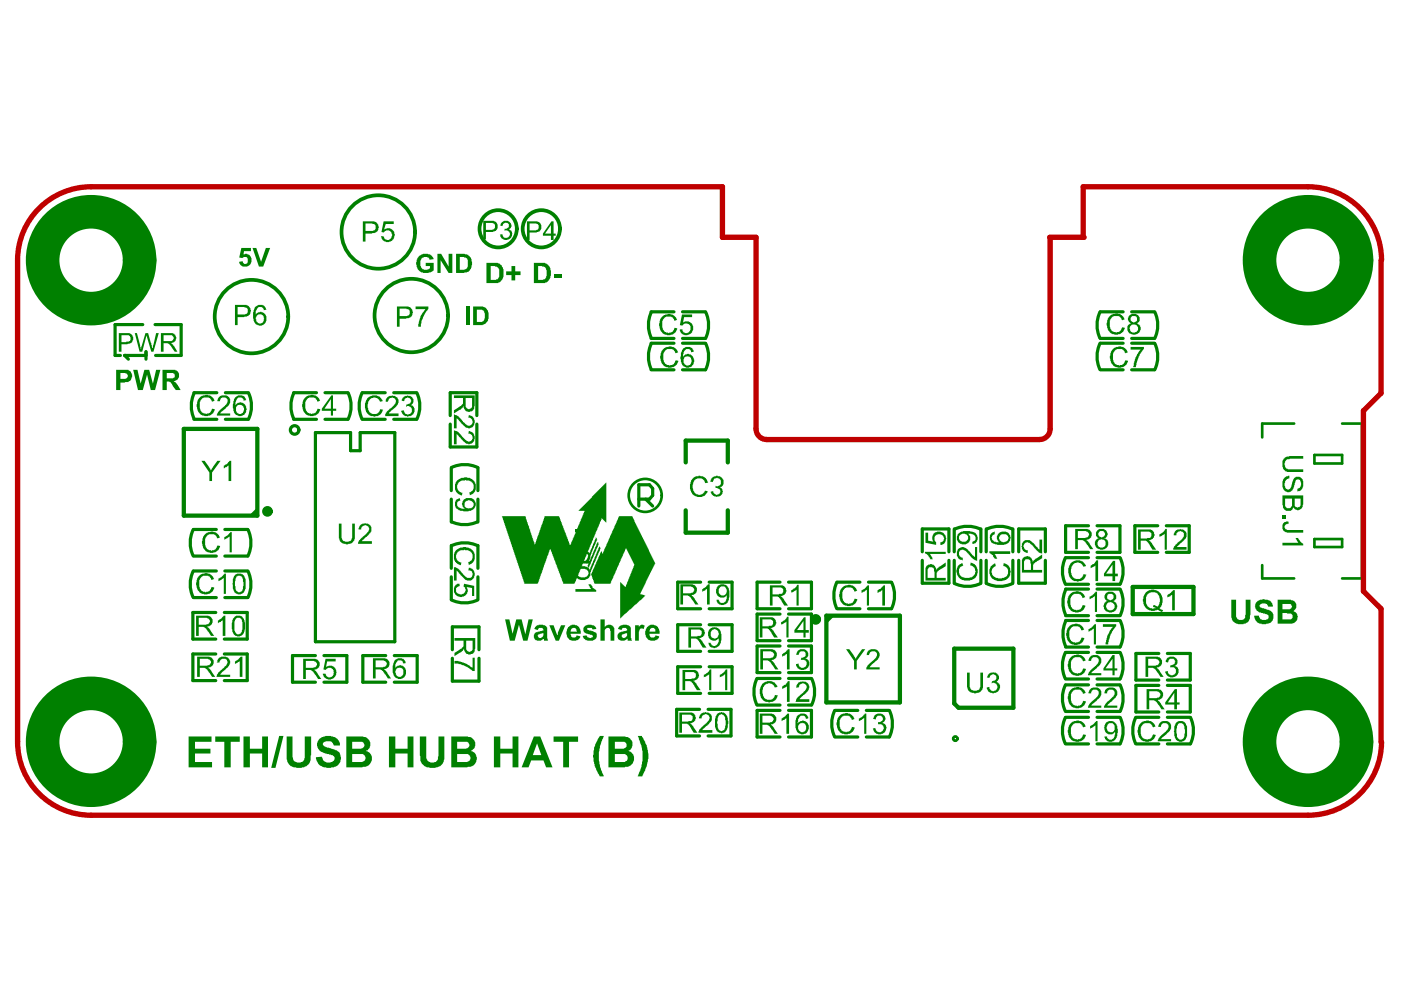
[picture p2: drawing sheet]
<svg xmlns="http://www.w3.org/2000/svg" width="297mm" height="210mm" viewBox="0 0 297 210" stroke-linecap="round" stroke-linejoin="round" font-family="sans-serif">
<g fill="#008000">
<path d="M127 116l.2-.1 .1 .2-.1 .7-.7 1.2-.2 .9-1 2v.4h-.2l-.2-.5 .8-1.5v-.4l.4-.4v-.4l.2-.2v-.3l.6-1.1z"/>
<path d="M126.6 115h.3l.1 .4-.9 1.8-.3 .9-.9 1.8v.4l-.2 .1-.1-.2 .1-.7 .9-1.8v-.4l.2-.2v-.3l.4-.5v-.3l.2-.2z"/>
<path d="M126.3 114l.2 .1 .1 .4-1 2-.2 .9-.6 1.1v.3l-.4 .7-.1-.7 .3-.4 .2-1 .7-1.2 .2-.9 .6-1z"/>
<path d="M106.4 109.4h5l.5 2 .3 .2v.4l.2 .3v.4l.6 1.4 .1 .6 .2 .3v.4l.2-.1 1.9-5.9h3.1l.3 .7v.4l.3 .2 .1 .7 .2 .2 .1 .7 .2 .2v.3l.3 .2 .1 .7 .2 .3 .1 .6 .2 .3 .2 .6h.2l.1-.5 .3-.5v-.3l.4-.5v-.3l.2-.2v-.4l.2-.2v-.3l.4-.5v-.3l.3-.5 .2-.9 .8-1.6v-.2h-1.2v-.1l5.9-5.9v8.5l-1.1-.9v.3l-.3 .5-.2 .9-.7 1.2-.2 .9-.4 .5-.2 .9-.3 .4-.3 .9-.3 .5-.2 .9-.4 .4-.2 .9-.3 .5-.3 .9-.3 .4v.4l-.2 .2v.4l-.4 .4v.3l-.5 1.2h-2.4v-.4l-.2-.2-.1-.7-.3-.2-.1-.7-.2-.2-.1-.7-.2-.2-.2-.7-.2-.2-.1-.7-.2-.2-.1-.7-.3-.2-.1-.7-.3-.7-.2 .3-.3 1-.2 .2-.2 1-.4 .6-1.3 4.2-.1 .1h-2.8v-.4h-.2v-.3h-.1v-.3h-.1v-.4h-.1v-.3h-.1v-.4h-.1v-.3h-.1v-.3h-.1v-.4h-.2v-.3h-.1v-.4h-.1v-.3h-.1v-.3h-.1v-.4h-.1v-.3h-.1z"/>
<path d="M131.2 109.6l.1-.2h2.8l.4 .9v.4l4.4 8.7-3.1 6.3v.3l.8 .1 .2 .3-.9 .9h-.2l-.8 .9h-.2l-1 1h-.2l-.8 .9h-.2l-.9 1h-.1v-7.7l1 1 .2-.1 .5-1.4 .2-.3 .2-.9 .3-.2 .2-.9 .4-.8-1.7-3.5h-.2l-.1 .2v.4l-.9 1.7v.3l-.8 1.5v.3l-.3 .5v.3l-.5 .7v.3l-.4 .7-.1 .6h-3.4l-.6-1.4v-.3l-.2-.2 .8-1.6v-.4l.3-.4v-.4l.5-.6v-.4l.3-.4 .2-.8 .2 .1v.3h.3l.2-.9 .9-1.7v-.3l1.2-2.5v-.3l.5-.7v-.3l.3-.5z"/>
</g>
<g fill="none" stroke="#008000" stroke-width=".68">
<path d="M30.3 68.8h-5.9v6.6h1.1M32.9 68.8h5.5v6.6h-5.4M138 71.8h4.9M138 72.8h4.9M138 66.1h4.9M138 78.4h4.9M144.7 71.8h4.9M144.7 72.8h4.9M144.7 66.1h4.9M144.7 78.4h4.9M233.3 71.8h4.8M233.3 72.8h4.8"/>
<path d="M233.3 66.1h4.8M233.3 78.4h4.8M239.9 71.8h4.9M239.9 72.8h4.9M239.9 66.1h4.9M239.9 78.4h4.9M41.1 88.9h4.9M41.1 83.3h4.9M47.8 88.9h4.8M47.8 83.3h4.8M62.2 88.9h4.9M62.2 83.3h4.9"/>
<path d="M66.9 91.7h7.4v3.9h2.1v-3.9h7.3v44.4h-16.8zM68.9 88.9h4.9M68.9 83.3h4.9M76.8 88.9h4.9M76.8 83.3h4.9M83.5 88.9h4.8M83.5 83.3h4.8M95.5 88.1v-4.8h5.6v4.8M95.5 89.9v4.9h5.6v-4.9M95.7 99.2v4.8M101.3 99.2v4.8M41 117.9h4.9"/>
<path d="M41 112.3h4.9M47.7 117.9h4.8M47.7 112.3h4.8M95.7 105.8v4.9M95.7 115.6v4.9M101.3 105.8v4.9M101.3 115.6v4.9M195.5 117v-4.9h5.7v4.9M195.5 118.8v4.9h5.7v-4.9M202.3 112.1v4.9M202.3 118.8v4.9M208 112.1v4.9"/>
<path d="M208 118.8v4.9M209.1 112.1v4.9M209.1 118.8v4.9M214.7 112.1v4.9M214.7 118.8v4.9M216 117v-4.9h5.6v4.9M216 118.8v4.9h5.6v-4.9M225.9 118.2h4.9M230.8 111.5h-4.9v5.6h4.9M232.6 111.5h4.8v5.6h-4.8M232.6 118.2h4.8M245.5 111.5h-4.9v5.6h4.9"/>
<path d="M247.3 111.5h4.8v5.6h-4.8M41 126.7h4.9M41 121.1h4.9M45.8 138.7h-4.9v5.6h4.9M45.8 129.9h-4.9v5.6h4.9M47.6 138.7h4.8v5.6h-4.8M47.6 129.9h4.8v5.6h-4.8M47.7 126.7h4.8M47.7 121.1h4.8M66.9 139h-4.9v5.6h4.9M68.7 139h4.8v5.6h-4.8M81.8 139h-4.9v5.6h4.9"/>
<path d="M83.6 139h4.9v5.6h-4.9M95.7 122.3v4.9M95.9 137.8v-4.9h5.7v4.9M95.9 139.6v4.8h5.7v-4.8M101.3 122.3v4.9M148.5 123.4h-4.8v5.7h4.8M148.5 132.5h-4.8v5.6h4.8M150.4 123.4h4.8v5.7h-4.8M150.4 132.5h4.8v5.6h-4.8M165.4 137h-4.9v5.6h4.9M165.4 130.2h-4.9v5.6h4.9M165.4 123.4h-4.9v5.7h4.9"/>
<path d="M167.2 137h4.8v5.6h-4.8M167.2 130.2h4.8v5.6h-4.8M167.2 123.4h4.8v5.7h-4.8M177.5 129.1h4.8M177.5 123.4h4.8M184.1 129.1h4.9M184.1 123.4h4.9M225.9 138.3h4.9M225.9 137.2h4.9M225.9 123.9h4.9M225.9 131.6h4.9M225.9 130.5h4.9"/>
<path d="M225.9 124.9h4.9M232.6 138.3h4.8M232.6 137.2h4.8M232.6 123.9h4.8M232.6 131.6h4.8M232.6 130.5h4.8M232.6 124.9h4.8M245.7 138.5h-4.9v5.7h4.9M247.5 138.5h4.9v5.7h-4.9M148.3 150.4h-4.8v5.6h4.8M148.5 141.4h-4.8v5.6h4.8M150.1 150.4h4.9v5.6h-4.9"/>
<path d="M150.4 141.4h4.8v5.6h-4.8M160.5 143.9h4.9M160.5 149.5h4.9M165.4 150.6h-4.9v5.7h4.9M167.2 150.6h4.8v5.7h-4.8M167.2 143.9h4.8M167.2 149.5h4.8M177 156.3h4.9M177 150.6h4.9M183.7 156.3h4.8M183.7 150.6h4.8M225.9 152.1h4.9"/>
<path d="M225.9 157.7h4.9M225.9 150.8h4.9M225.9 145.2h4.9M225.9 144h4.9M232.6 152.1h4.8M232.6 157.7h4.8M232.6 150.8h4.8M232.6 145.2h4.8M232.6 144h4.8M240.8 152.1h4.9M240.8 157.7h4.9M245.7 145.3h-4.9v5.7h4.9"/>
<path d="M247.5 152.1h4.9M247.5 157.7h4.9M247.5 145.3h4.9v5.7h-4.9"/>
</g>
<path d="M39 90.9h15.6v18.4h-15.6zM145.4 98v-4.6h8.9v4.6M54.4 108.3l-.9 .9M145.4 108.2v4.7h8.9v-4.7M175.2 130.5h15.6v18.4h-15.6zM176.2 130.7l-.9 .9M202.3 137.5h12.6v12.6h-11.7l-.9-.9zM240.2 124.4h12.8v5.8h-12.8z" fill="none" stroke="#008000" stroke-width=".9"/>
<path d="M274.4 89.8h-6.8v2.9M278.7 96.5h5.9v1.8h-5.9zM284.6 89.8h4.1M288.7 89.9v32.7h-4.1M267.6 119.8v2.8h6.8M278.7 114.3h5.9v1.7h-5.9z" fill="none" stroke="#008000" stroke-width=".57"/>
<g fill="#008000">
<path d="M88.1 65h2.7v.5l-.7 .8-.6 1.5-.3 1.5h-.5v-.6l.4-1.6 1-1.6h-2z"/>
<path d="M96.2 87.9l.3 .1a2.31 2.31 0 0 1 1.4 1.1 2.62 2.62 0 0 0 1.6 1.2 .86 .86 0 0 0 .7-1 .86 .86 0 0 0-.9-.7l.1-.6a1.48 1.48 0 0 1 1.1 2 1.25 1.25 0 0 1-2 .4l-1.7-1.7v2.1h-.6z"/>
<path d="M96.2 91.3a3.2 3.2 0 0 1 2 1.4l.3 .4a1.13 1.13 0 0 0 1.5 .3 .85 .85 0 0 0 .2-1 .85 .85 0 0 0-.9-.4l.1-.6a1.42 1.42 0 0 1 1.3 1.4 1.42 1.42 0 0 1-1.4 1.4v-.1a.71 .71 0 0 1-.9-.5l-1.6-1.5v2.1h-.6z"/>
<path d="M106.4 47h.1a1.1 1.1 0 0 1 1.5 0 1.1 1.1 0 0 1 .2 1.4l-.3 .2a.99 .99 0 0 1 .7 1.4 1.34 1.34 0 0 1-1.4 .9 1.34 1.34 0 0 1-1.2-1.1l.5-.2a.79 .79 0 0 0 .9 .9 .79 .79 0 0 0 .7-1 .79 .79 0 0 0-1.1-.5v-.5h.1a.65 .65 0 0 0 .8-.4 .65 .65 0 0 0-.4-.8 .65 .65 0 0 0-.9 .3l-.1 .3-.4-.1z"/>
<path d="M122 112.1h4.3v.6h-4.3z"/>
<path d="M122 124.9h3.4l-.7-1h.6l.3 .4a1.04 1.04 0 0 0 .8 .8v.4h-4.4z"/>
<path d="M203.1 119.9l.8-.5 .3 .5a1.27 1.27 0 0 0-.9 1.1 1.27 1.27 0 0 0 .7 1.3 2.41 2.41 0 0 0 2.3-.1 1.24 1.24 0 0 0-.1-2.2l-.5-.2 .1-.5a1.99 1.99 0 0 1 1.3 2.8 2.1 2.1 0 0 1-2.3 1 1.96 1.96 0 0 1-1.8-2.8z"/>
<path d="M203 116.5h.1a1.14 1.14 0 0 1 1.9-.1l1.7 1.7v-2.1h.5v2.9a5.5 5.5 0 0 1-2.3-1.9l-.1-.1a.86 .86 0 0 0-1.4 0 .86 .86 0 0 0 .5 1.3h.2v.6h-.1a1.27 1.27 0 0 1-1-.9h-.1z"/>
<path d="M42.7 97.7h.7l1.3 2 1.4-2h.7l-1.8 2.5v1.8h-.6v-1.8z"/>
<path d="M47.4 98.7l.7-.3 .6-.7h.3v4.3h-.5v-3.4l-.9 .7h-.2z"/>
<path d="M84.2 65h1.8a1.27 1.27 0 0 1 1.5 1 1.27 1.27 0 0 1-1 1.5l-1.8 .1v1.7h-.5zM84.7 65.4v1.6h1.2a.79 .79 0 0 0 1-.4 .79 .79 0 0 0-.5-1.1z"/>
<path d="M96.2 83.8h4.5v2.2a1.45 1.45 0 0 1-1.1 1.3 1.18 1.18 0 0 1-1.3-1.2l-.2 .4-1.9 1.2v-.7l1.1-.7a1.18 1.18 0 0 0 .9-1.2v-.7h-2zM98.7 84.4v1.2a.76 .76 0 0 0 .4 1 .76 .76 0 0 0 1-.3v-1.9z"/>
<path d="M102.5 46.8h1.5a1.21 1.21 0 0 1 1.5 1.2 1.21 1.21 0 0 1-1.5 1.2h-1v1.6h-.5zM103 47.3v1.4h1a.75 .75 0 0 0 .9-.7 .75 .75 0 0 0-.9-.7z"/>
<path d="M111.7 46.9h1.6a1.21 1.21 0 0 1 1.5 1.2 1.21 1.21 0 0 1-1.5 1.2h-1v1.6h-.6zM112.3 47.4v1.4h1a.75 .75 0 0 0 .9-.7 .75 .75 0 0 0-.9-.7z"/>
<path d="M116.9 46.9h.5v2.6h.4v.5h-.4v.9h-.6v-.9h-1.7v-.5zM116.8 47.7l-1.2 1.8h1.2z"/>
<path d="M122.1 114l.1-.2a1.8 1.8 0 0 1 2.9 .3 1.43 1.43 0 0 1-.1 1.5 1.43 1.43 0 0 1-1.4 .6 1.47 1.47 0 0 1-1.6-1.9zM122.6 114.2v.1a.85 .85 0 0 0-.1 1 .85 .85 0 0 0 1 .3 .91 .91 0 0 0 1.2-.4 .91 .91 0 0 0-.6-1.2l-.9-.2z"/>
<path d="M121 117l.8-.2-.3 .5a.87 .87 0 0 0-.3 1.1 .87 .87 0 0 0 1 .5h.3a1.31 1.31 0 0 1-.3-1.5 1.31 1.31 0 0 1 1.3-.7 1.42 1.42 0 0 1 1.4 .5 1.42 1.42 0 0 1 .2 1.5l-.4 .2h.5v.6h-2.9l-.1-.1a1.34 1.34 0 0 1-1.4-1.8zM122.7 117.4a.88 .88 0 0 0-.2 1 .88 .88 0 0 0 .9 .5 .98 .98 0 0 0 1-.1 .98 .98 0 0 0 .3-1v-.1a1.67 1.67 0 0 0-2-.3z"/>
<path d="M122.2 120.5a2.07 2.07 0 0 1 2.7 .1v.1a1.52 1.52 0 0 1 0 1.7 1.52 1.52 0 0 1-1.7 .6 1.5 1.5 0 0 1-1-2.4zM122.6 120.9a1 1 0 0 0 0 1.2 1 1 0 0 0 1.1 .3 .92 .92 0 0 0 1-.5 .92 .92 0 0 0-.2-1.1 1.78 1.78 0 0 0-1.9 .1z"/>
<path d="M203.1 113.2a3.5 3.5 0 0 1 4 .1 1.39 1.39 0 0 1-.4 1.9l-.5 .1v-.4a.79 .79 0 0 0 .6-.9 .79 .79 0 0 0-.8-.7l-.9-.1a1.23 1.23 0 0 1 .6 1.4 1.23 1.23 0 0 1-1.3 .8h-.3a1.29 1.29 0 0 1-1.1-1.8zM203.4 113.5a.96 .96 0 0 0 .8 1.4 .96 .96 0 0 0 1.1-1.2 1.13 1.13 0 0 0-1.9-.2z"/>
</g>
<path d="M26.4 75.4h4.6M31 74.6v1.6" fill="none" stroke="#008000" stroke-width=".68"/>
<circle cx="26.4" cy="75.4" r=".34" fill="#008000"/>
<path d="M26.4 75.4l.8 .8" fill="none" stroke="#008000" stroke-width=".68"/>
<g fill="#008000">
<path d="M28.6 70.6h.4l.8 3.4 1-3.4h.6l.9 3.4 .8-3.4h.6l-1.2 4h-.4l-1-3.5-.9 3.5h-.6z"/>
<path d="M51.2 52.6h2v.6h-1.5l-.1 .7h.1a1.27 1.27 0 0 1 1.5 .6 1.27 1.27 0 0 1-.2 1.6 1.27 1.27 0 0 1-1.3 .4 1.27 1.27 0 0 1-1-1l.7-.1a.61 .61 0 0 0 .8 .5 .61 .61 0 0 0 .3-.8 .61 .61 0 0 0-.4-.6 .61 .61 0 0 0-.7 .2l-.7-.1z"/>
<path d="M53.5 52.6h.8l1.1 2.9 1-2.9h.9l-1.5 3.9h-.9z"/>
<path d="M148.4 151.5a1.87 1.87 0 0 1 2.2-.2 1.52 1.52 0 0 1-.2 2.1l-1.5 1.4h2.1v.6h-2.9a1.27 1.27 0 0 1 .8-1.3l.2-.3a2.22 2.22 0 0 0 1.4-1.7 .86 .86 0 0 0-.9-.7 .86 .86 0 0 0-.8 .8v.1h-.6z"/>
<path d="M149.2 143.1l.7-.4 .6-.8h.3v4.4h-.4v-3.4l-1.2 .7z"/>
<path d="M152.6 143.1l.7-.4 .6-.8h.3v4.4h-.5v-3.4l-1.1 .7z"/>
<path d="M177.7 152.1h.1a1.88 1.88 0 0 1 1.8-.9 1.88 1.88 0 0 1 1.6 1.2l-.6 .3a1.33 1.33 0 0 0-1.8-.9v.1a1.33 1.33 0 0 0-.8 1.7 1.43 1.43 0 0 0 .6 1.4 1.43 1.43 0 0 0 1.6 0l.4-.9 .6 .1a1.87 1.87 0 0 1-2.9 1.2 2.76 2.76 0 0 1-.6-3.3z"/>
<path d="M182.1 152.3l.6-.2 .6-.8h.4v4.3h-.5v-3.4l-1 .7h-.1z"/>
<path d="M185.4 151.8a1.33 1.33 0 0 1 1.4-.5 1.33 1.33 0 0 1 .9 1.1l-.2 .6-.4 .2 .1 .1a1.12 1.12 0 0 1 .4 1.8 1.45 1.45 0 0 1-1.5 .6 1.45 1.45 0 0 1-1.1-1.2l.6-.2a.86 .86 0 0 0 1.3 .7 .86 .86 0 0 0-.1-1.4h-.6v-.5a.76 .76 0 0 0 .8-.3 .76 .76 0 0 0 0-.9 .76 .76 0 0 0-.9-.1 .76 .76 0 0 0-.4 .7l-.6-.1z"/>
<path d="M178.3 124.9h.1a1.88 1.88 0 0 1 1.8-.9 1.88 1.88 0 0 1 1.6 1.2l-.6 .3a1.33 1.33 0 0 0-1.8-.9v.1a1.33 1.33 0 0 0-.8 1.7 1.43 1.43 0 0 0 .6 1.4 1.43 1.43 0 0 0 1.5 0l.5-.9 .6 .1a1.87 1.87 0 0 1-3 1.2 2.76 2.76 0 0 1-.5-3.3z"/>
<path d="M182.7 125.1l.5-.2 .7-.8h.3v4.3h-.4v-3.4l-1 .7h-.1z"/>
<path d="M186.1 125.1l.5-.2 .7-.8h.3v4.3h-.5v-3.4l-.1 .2-.8 .5h-.1z"/>
<path d="M226.7 153.7h.1a1.88 1.88 0 0 1 1.8-.9 1.88 1.88 0 0 1 1.6 1.2l-.5 .2a1.33 1.33 0 0 0-1.9-.9v.1a1.33 1.33 0 0 0-.7 1.7 1.43 1.43 0 0 0 .6 1.5 1.43 1.43 0 0 0 1.5 0l.5-.9 .5 .1a1.87 1.87 0 0 1-2.9 1.1 2.76 2.76 0 0 1-.6-3.2z"/>
<path d="M231.1 153.9l.6-.2 .7-.8h.3v4.3h-.4v-3.4l-1.1 .7h-.1z"/>
<path d="M226.6 126.3h.1a1.88 1.88 0 0 1 1.8-1 1.88 1.88 0 0 1 1.6 1.3l-.6 .2a1.33 1.33 0 0 0-1.8-.9v.1a1.33 1.33 0 0 0-.8 1.7 1.43 1.43 0 0 0 .6 1.4 1.43 1.43 0 0 0 1.6 .1l.4-.9 .6 .1a1.87 1.87 0 0 1-2.9 1.1 2.76 2.76 0 0 1-.6-3.2z"/>
<path d="M231 126.5l.6-.2 .7-.8h.3v4.2h-.5v-3.3l-1 .6h-.1z"/>
<path d="M247.5 126.1l.8-.4 .4-.6h.4v4.3h-.6v-3.4l-.4 .5-.6 .2z"/>
<path d="M43.2 113.6h.1a1.88 1.88 0 0 1 1.8-.9 1.88 1.88 0 0 1 1.6 1.3l-.6 .2a1.33 1.33 0 0 0-1.8-.9v.1a1.33 1.33 0 0 0-.8 1.7 1.43 1.43 0 0 0 .6 1.4 1.43 1.43 0 0 0 1.5 0l.5-.9 .6 .2a1.87 1.87 0 0 1-3 1.1 2.76 2.76 0 0 1-.5-3.3z"/>
<path d="M47.6 113.8l.5-.2 .7-.8h.3v4.3h-.4v-3.4l-1 .7h-.1z"/>
<path d="M41.9 122.4h.1a1.88 1.88 0 0 1 1.8-.9 1.88 1.88 0 0 1 1.6 1.3l-.6 .2a1.33 1.33 0 0 0-1.8-.9v.1a1.33 1.33 0 0 0-.8 1.7 1.43 1.43 0 0 0 .7 1.4 1.43 1.43 0 0 0 1.5 0l.4-.9 .6 .2a1.87 1.87 0 0 1-2.9 1.1 2.76 2.76 0 0 1-.6-3.3z"/>
<path d="M46.3 122.6l.6-.2 .7-.8h.3v4.3h-.5v-3.4l-1 .7h-.1z"/>
<path d="M46.2 131.6l.8-.5 .4-.6h.4v4.3h-.6v-3.4l-.9 .7h-.1z"/>
<path d="M46.3 139.6a1.48 1.48 0 0 1 1.5-.4 1.48 1.48 0 0 1 1 1.3 2.86 2.86 0 0 1-1.4 1.7l-.7 .9h2.1v.4h-2.9a3.8 3.8 0 0 1 1.5-1.9l.3-.3a.84 .84 0 0 0 .2-1.5 .84 .84 0 0 0-1.4 .7h-.5z"/>
<path d="M49.8 140.2l.8-.4 .5-.6h.3v4.3h-.6v-3.4l-1 .7z"/>
<path d="M42 84.6h.1a1.88 1.88 0 0 1 1.8-.9 1.88 1.88 0 0 1 1.6 1.3l-.5 .2a1.33 1.33 0 0 0-1.8-.9v.1a1.33 1.33 0 0 0-.8 1.7 1.43 1.43 0 0 0 .6 1.4 1.43 1.43 0 0 0 1.5 0l.5-.9 .5 .2a1.87 1.87 0 0 1-2.9 1.1 2.76 2.76 0 0 1-.6-3.3z"/>
<path d="M46.3 84.3a1.64 1.64 0 0 1 2.4 .1 1.65 1.65 0 0 1-.8 2l-1.2 1.3h2.1v.4h-2.8l.1-.6 .3-.4 1.4-1.2a.86 .86 0 0 0 .4-1.2 .86 .86 0 0 0-1.1-.4l-.3 .2-.1 .6h-.6z"/>
<path d="M71.8 111h.6v2.5a1.13 1.13 0 0 0 .4 1.2 1.13 1.13 0 0 0 1.3 0l.3-.1 .3-.5v-3.1h.5v2.6a1.58 1.58 0 0 1-1.7 1.8 1.77 1.77 0 0 1-1.5-.9z"/>
<path d="M76.3 111.5a1.87 1.87 0 0 1 2.1-.3 1.52 1.52 0 0 1-.2 2.2l-1.5 1.3h2.1v.6h-2.9a1.27 1.27 0 0 1 .8-1.2l.2-.4a2.22 2.22 0 0 0 1.4-1.7 .86 .86 0 0 0-.9-.6 .86 .86 0 0 0-.8 .7v.2h-.6z"/>
<path d="M69 139.7h2.2v.5h-1.8l-.3 1.2a1.43 1.43 0 0 1 2.1 .6 1.43 1.43 0 0 1-.9 2 1.29 1.29 0 0 1-1.8-1.2h.5a.86 .86 0 0 0 1 .8 .86 .86 0 0 0 .7-1h.1l-.1-.1a.61 .61 0 0 0-.3-.8l-.4-.1a.89 .89 0 0 0-1 .4l-.4-.1z"/>
<path d="M77.8 84.5a1.88 1.88 0 0 1 3.3 .6l-.6 .1a1.27 1.27 0 0 0-1.3-.9 1.27 1.27 0 0 0-1.1 1.2 2.02 2.02 0 0 0 .6 2.2 1.33 1.33 0 0 0 2-.9l.5 .1a1.9 1.9 0 0 1-1.9 1.4 1.9 1.9 0 0 1-1.8-1.5 2.47 2.47 0 0 1 .3-2.3z"/>
<path d="M82.1 84.2l.5-.3a1.48 1.48 0 0 1 1.8 .7 1.36 1.36 0 0 1-.7 1.8l-1.3 1.3h2.1v.5h-2.8a1.77 1.77 0 0 1 .9-1.4l1-.9a.87 .87 0 0 0 .2-1.2 .87 .87 0 0 0-1.1-.3l-.2 .1-.3 .7h-.4a.8 .8 0 0 1 .3-.9z"/>
<path d="M85.4 84.3l.5-.2a1.2 1.2 0 0 1 1.3 0 1.2 1.2 0 0 1 .5 1.2l-.6 .6a1.29 1.29 0 0 1 .7 1.7 1.29 1.29 0 0 1-1.7 .6 1.36 1.36 0 0 1-.9-.9l-.1-.2 .5-.1a.85 .85 0 0 0 .9 .9 .85 .85 0 0 0 .8-.9v-.1a.79 .79 0 0 0-.4-.7 .79 .79 0 0 0-.8 0l.2-.5a.73 .73 0 0 0 .8-.5 .73 .73 0 0 0-.3-.8l-.3-.1-.2 .1a.45 .45 0 0 0-.6 .6l-.1 .1-.4-.1z"/>
<path d="M64.4 84.6h.1a1.88 1.88 0 0 1 1.8-.9 1.88 1.88 0 0 1 1.6 1.3l-.6 .2a1.33 1.33 0 0 0-1.8-.9v.1a1.33 1.33 0 0 0-.8 1.7 1.43 1.43 0 0 0 .6 1.4 1.43 1.43 0 0 0 1.6 0l.4-.9 .6 .2a1.87 1.87 0 0 1-2.9 1.1 2.76 2.76 0 0 1-.6-3.3z"/>
<path d="M81.3 46.9h2.2v.6h-1.7l-.4 1.1a1.43 1.43 0 0 1 1.6-.1 1.43 1.43 0 0 1 .7 1.5l-.1 .1a1.42 1.42 0 0 1-1.4 1.2 1.42 1.42 0 0 1-1.4-1.2h.5a.91 .91 0 0 0 1 .8 .91 .91 0 0 0 .8-.9 1 1 0 0 0-.4-1 1 1 0 0 0-1 0l-.4 .3-.4-.1z"/>
<path d="M98.7 65h.8v3.9h-.8z"/>
<path d="M107.3 57.5h1.1v-1.1h.8v1.1h1.2v.8h-1.2v1.2h-.8v-1.2h-1.1z"/>
<path d="M117.5 58.1h1.6v.8h-1.6z"/>
<path d="M148.9 124.9l.8-.5 .4-.5h.4v4.3h-.6v-3.4l-.9 .7h-.1z"/>
<path d="M146.7 101.5l.3-.2a2.64 2.64 0 0 1 2.1-.2 1.47 1.47 0 0 1 1 1.2l-.5 .1-.1-.1a1.27 1.27 0 0 0-1.4-.9 1.27 1.27 0 0 0-1.1 1.3 1.64 1.64 0 0 0 1.3 2.2l.6-.1 .6-.8 .5 .2a1.95 1.95 0 0 1-2.2 1.2 1.95 1.95 0 0 1-1.5-1.9v-.8z"/>
<path d="M150.8 101.4l.1-.1a1.51 1.51 0 0 1 2.3 .1 1.2 1.2 0 0 1-.6 1.9 1 1 0 0 1 .4 1.6 .8 .8 0 0 1-1 .4v.1a1.38 1.38 0 0 1-1.3-1.2l.4-.1a.86 .86 0 0 0 1.4 .6 .76 .76 0 0 0 .1-.9 .76 .76 0 0 0-.8-.3h-.1v-.5a.7 .7 0 0 0 .9-.1 .94 .94 0 0 0 .1-1.2 .94 .94 0 0 0-1.2-.3l-.4 .8-.5-.1z"/>
<path d="M25.2 70.6h1.7a1.14 1.14 0 0 1 1.3 1 1.14 1.14 0 0 1-1.1 1.3l-1.3 .1v1.6h-.6zM25.8 71.1v1.4l1.1-.1a.69 .69 0 0 0 .8-.5 .69 .69 0 0 0-.6-.8z"/>
<path d="M34.1 70.6h1.8a1.09 1.09 0 0 1 1.4 .9 1.09 1.09 0 0 1-1 1.3l.6 .5 .7 1.3h-.5l-.8-1.3-.7-.5h-.9v1.8h-.6zM34.7 71.1v1.2h1.1a.71 .71 0 0 0 .9-.3 .71 .71 0 0 0-.2-.9z"/>
<path d="M144 151.1h1.9a1.17 1.17 0 0 1 1.5 .6 1.17 1.17 0 0 1-.5 1.5l-.6 .2h.2l.5 .5 .9 1.5h-.8l-.8-1.4-.6-.6h-1.1v2h-.6zM144.6 151.5v1.5h1.3v-.1a.71 .71 0 0 0 1-.7 .71 .71 0 0 0-1-.7z"/>
<path d="M151.9 151.5l.5-.3a1.21 1.21 0 0 1 1.7 .6l.1 .2a3.5 3.5 0 0 1-.3 3.1l-.6 .3a1.14 1.14 0 0 1-1.5-.7v-.1a4.7 4.7 0 0 1-.1-2.5zM152.3 151.9v.1a3.1 3.1 0 0 0-.1 2 .8 .8 0 0 0 .5 .9 .8 .8 0 0 0 .9-.3 3.6 3.6 0 0 0-.1-2.8l-.7-.4z"/>
<path d="M144.7 142h1.9a1.17 1.17 0 0 1 1.5 .7 1.17 1.17 0 0 1-.6 1.5l-.5 .2h.2l.4 .5 .9 1.4h-.7l-.8-1.3-.6-.6h-1.1v1.9h-.6zM145.3 142.5v1.5h1.3v-.1a.71 .71 0 0 0 .9-.7 .71 .71 0 0 0-.9-.7z"/>
<path d="M145.9 133h2a1.17 1.17 0 0 1 1.4 .7 1.17 1.17 0 0 1-.5 1.5l-.6 .2h.2l.5 .4 .9 1.5h-.8l-.8-1.3-.6-.6h-1.1v1.9h-.6zM146.5 133.5v1.4h1.4v-.1a.71 .71 0 0 0 .9-.7 .71 .71 0 0 0-.9-.6z"/>
<path d="M150.4 133.5a1.41 1.41 0 0 1 1.5-.4 1.41 1.41 0 0 1 .9 1.3l.2 .1a2.46 2.46 0 0 1-1.2 2.8 1.11 1.11 0 0 1-1.4-.6l-.3-.4h.6v.1a.81 .81 0 0 0 .9 .6 .81 .81 0 0 0 .7-.8l.1-.9a1.27 1.27 0 0 1-1.7 .3 1.27 1.27 0 0 1-.5-1.7zM150.8 133.8a.94 .94 0 0 0 0 1.1 .94 .94 0 0 0 1 .4l.2-.1a1.03 1.03 0 0 0-.2-1.7h-.1a.8 .8 0 0 0-.9 .3z"/>
<path d="M234.4 153.3a1.42 1.42 0 0 1 1.5-.4 1.42 1.42 0 0 1 1 1.2 2.99 2.99 0 0 1-.7 3 1.29 1.29 0 0 1-2-.8v-.1h.5a.74 .74 0 0 0 .7 .6 .74 .74 0 0 0 .8-.5l.2-.6v-.6a1.21 1.21 0 0 1-1.4 .6 1.21 1.21 0 0 1-.8-1.2l-.1-.3zM234.9 153.6v.1a.92 .92 0 0 0 0 1.2 .92 .92 0 0 0 1.2 .1 1.26 1.26 0 0 0-.2-1.7h-.7z"/>
<path d="M234.4 125.8a1.31 1.31 0 0 1 1.6-.3 1.31 1.31 0 0 1 .7 1.4l-.3 .4-.4 .1a1.3 1.3 0 0 1 .8 1.6 1.3 1.3 0 0 1-1.6 .9l-.1-.2a1.22 1.22 0 0 1-1.1-1 1.22 1.22 0 0 1 .9-1.3 .96 .96 0 0 1-.5-1.6zM234.9 126v.3a.66 .66 0 0 0 .1 .8 .66 .66 0 0 0 .8 .1 .73 .73 0 0 0 .1-1.1 .73 .73 0 0 0-1-.1zM234.5 128.5a.9 .9 0 0 0 1.8 0 .9 .9 0 0 0-1.8 0z"/>
<path d="M242.8 125.8a2.19 2.19 0 0 1 2.9-.3 2.19 2.19 0 0 1 .6 2.9l-.5 .6 .8 .4-.2 .3-.5-.2a.71 .71 0 0 0-.9-.1l-.4 .1a2.12 2.12 0 0 1-2.3-2.1l.1-.9zM243.3 125.9a2.87 2.87 0 0 0 0 2.7l.6 .4 .7 .1v-.1h.4l-.5-.4 .1-.3 .5 .2a.4 .4 0 0 0 .6-.3 2.18 2.18 0 0 0-.6-2.5 1.85 1.85 0 0 0-1.8 .2z"/>
<path d="M49.8 121.9a1.44 1.44 0 0 1 1.6-.1 1.44 1.44 0 0 1 .7 1.4v.5a1.89 1.89 0 0 1-1.2 2.3 1.33 1.33 0 0 1-1.4-1.1l-.1-.7a2.69 2.69 0 0 1 .4-2.3zM50.2 122.2l-.2 .2a3.5 3.5 0 0 0-.1 2.3 .81 .81 0 0 0 .9 .9 .81 .81 0 0 0 .7-1 2.63 2.63 0 0 0-.2-2.2 .86 .86 0 0 0-1.1-.2z"/>
<path d="M41.6 130.5h1.9a1.21 1.21 0 0 1 1.6 1 1.21 1.21 0 0 1-1.3 1.4l.6 .3 1 1.6h-.7l-1-1.6-.5-.3h-1.1v1.9h-.5zM42.1 131v1.5h1.3a.98 .98 0 0 0 1.1-.9l-.3-.5-.4-.1z"/>
<path d="M49.7 130.8a1.32 1.32 0 0 1 2.2 .9l.1 1a2.41 2.41 0 0 1-.7 2 1.32 1.32 0 0 1-1.4 0 1.32 1.32 0 0 1-.6-1.2 2.7 2.7 0 0 1 .4-2.6zM49.9 131.2l-.2 .6v.5a1.87 1.87 0 0 0 .7 2.2h.1a1.21 1.21 0 0 0 .9-1.4 2.09 2.09 0 0 0-.5-2l-.6-.1z"/>
<path d="M41.8 139.2h1.9a1.21 1.21 0 0 1 1.6 1 1.21 1.21 0 0 1-1.2 1.4l.5 .3 1 1.6h-.6l-1.1-1.6-.5-.3h-1v1.9h-.6zM42.4 139.7v1.4h1.2a.98 .98 0 0 0 1.1-.9l-.3-.4-.3-.1z"/>
<path d="M49.8 84.3a1.51 1.51 0 0 1 2.3 .1l.1 .4-.6 .2a.75 .75 0 0 0-.7-.7 .75 .75 0 0 0-.7 .5l-.3 .4v.7a1.2 1.2 0 0 1 1.2-.6 1.2 1.2 0 0 1 1 .8 1.41 1.41 0 0 1-.2 1.6 1.41 1.41 0 0 1-1.5 .4 1.24 1.24 0 0 1-.9-1.5 4.2 4.2 0 0 1 .3-2.3zM50.2 86.1a1.23 1.23 0 0 0 .3 1.6 .91 .91 0 0 0 1.2-1.1 .91 .91 0 0 0-1.3-.6z"/>
<path d="M49.8 64.6h1.8a1.27 1.27 0 0 1 1.5 1 1.27 1.27 0 0 1-.9 1.5l-1.8 .1v1.7h-.6zM50.4 65.1v1.6h1.1a.79 .79 0 0 0 1-.5 .79 .79 0 0 0-.4-1z"/>
<path d="M54 65.2a1.38 1.38 0 0 1 1.4-.6 1.38 1.38 0 0 1 1.1 1.1l-.6 .1a.8 .8 0 0 0-.8-.7 .8 .8 0 0 0-.8 .8h-.1v.8a1.32 1.32 0 0 1 1.9-.2 1.32 1.32 0 0 1 .2 1.9 1.28 1.28 0 0 1-1.3 .7 1.28 1.28 0 0 1-1.1-1 4 4 0 0 1 .1-2.9zM54.4 66.9a1.04 1.04 0 0 0-.1 1.1 1.04 1.04 0 0 0 .9 .6 1.16 1.16 0 0 0 .5-1.8l-.6-.2z"/>
<path d="M64.3 139.7h1.9a1.21 1.21 0 0 1 1.6 1 1.21 1.21 0 0 1-1.3 1.3l.6 .4 1 1.6h-.7l-1-1.6-.5-.4h-1.1v2h-.5zM64.8 140.1v1.5h1.3a.98 .98 0 0 0 1.1-.9l-.3-.5-.4-.1z"/>
<path d="M79.1 139.6h1.9a1.21 1.21 0 0 1 1.6 .9 1.21 1.21 0 0 1-1.3 1.4l.6 .4 1 1.6h-.7l-1-1.6-.5-.4h-1.1v2h-.5zM79.6 140v1.5h1.3a.98 .98 0 0 0 1.1-.9l-.3-.5-.4-.1z"/>
<path d="M83.6 140.1a1.36 1.36 0 0 1 1.4-.6 1.36 1.36 0 0 1 1.1 1.1l-.6 .1a.8 .8 0 0 0-.8-.7 .8 .8 0 0 0-.8 .8h-.1v.8a1.28 1.28 0 0 1 1.6-.4 1.28 1.28 0 0 1 .7 1.5 1.36 1.36 0 0 1-1.4 1.3 1.36 1.36 0 0 1-1.3-1.3 3.9 3.9 0 0 1 .2-2.6zM83.9 141.9a1.07 1.07 0 0 0 .9 1.6 1.09 1.09 0 0 0 .3-1.9h-.4v-.1l-.4 .1z"/>
<path d="M70.3 83.8h.3v2.8h.7v.5h-.7v1h-.4v-1h-2v-.5zM70.2 84.6l-1.4 2h1.4z"/>
<path d="M76.9 46.9h1.8a1.27 1.27 0 0 1 1.5 1 1.27 1.27 0 0 1-.9 1.5l-1.8 .1v1.7h-.6zM77.5 47.4v1.6h1.1a.79 .79 0 0 0 1-.5 .79 .79 0 0 0-.4-1z"/>
<path d="M100.3 65h1.5a1.6 1.6 0 0 1 1.8 1.8 1.79 1.79 0 0 1-1.8 2.1h-1.5zM101.1 65.7v2.6h.7a1.13 1.13 0 0 0 1-1.6 .98 .98 0 0 0-1.1-1z"/>
<path d="M103.1 55.7h1.6a1.9 1.9 0 0 1 2.1 2.5 1.72 1.72 0 0 1-2 1.8h-1.7zM104 56.4v2.9h.8a1.13 1.13 0 0 0 1-1.5v-.2a.58 .58 0 0 0-.2-.7l-.1-.3-.6-.2z"/>
<path d="M113.2 55.7h1.7a1.56 1.56 0 0 1 1.8 1.6h.1a2.57 2.57 0 0 1-.7 2.4l-.5 .3h-2.4zM114.1 56.4v2.9h.6a1.2 1.2 0 0 0 1.2-1.4 1.21 1.21 0 0 0-1-1.5z"/>
<path d="M144.3 123.9h1.9a1.21 1.21 0 0 1 1.5 1 1.21 1.21 0 0 1-1.2 1.4l.6 .3 1 1.6h-.7l-1-1.6-.6-.3h-1v1.9h-.5zM144.8 124.3v1.5h1.3a.98 .98 0 0 0 1.1-.9l-.3-.5-.4-.1z"/>
<path d="M152.2 124.2h.1a1.45 1.45 0 0 1 1.6-.1 1.45 1.45 0 0 1 .7 1.4v.2a2.61 2.61 0 0 1-.3 1.8 1.22 1.22 0 0 1-1.3 .8 1.22 1.22 0 0 1-1.1-1.1h.5a.8 .8 0 0 0 .8 .6 .8 .8 0 0 0 .8-.8l.1-.9a1.16 1.16 0 0 1-1.2 .6 1.16 1.16 0 0 1-1-.9 1.53 1.53 0 0 1 .3-1.6zM152.5 124.7a.96 .96 0 0 0 .2 1.3 .96 .96 0 0 0 1.3-.1 1.12 1.12 0 0 0-.5-1.6h-.2a.61 .61 0 0 0-.8 .4z"/>
</g>
<path d="M135.4 105.8h2.3l.7-.8v-1.4l-.7-.8h-2.3v4.5M136.9 105.8l1.5 1.5" fill="none" stroke="#008000" stroke-width=".68"/>
<g fill="#008000">
<path d="M140.1 67.5h.1a1.88 1.88 0 0 1 1.8-.9 1.88 1.88 0 0 1 1.6 1.2l-.6 .2a1.33 1.33 0 0 0-1.8-.9v.1a1.33 1.33 0 0 0-.8 1.7 1.43 1.43 0 0 0 .6 1.5 1.43 1.43 0 0 0 1.6 0l.4-.9 .6 .1a1.87 1.87 0 0 1-3 1.1 2.76 2.76 0 0 1-.5-3.2z"/>
<path d="M144.6 66.7h2.1v.5h-1.7l-.2 1.2a1.42 1.42 0 0 1 1.8 .2 1.42 1.42 0 0 1 .1 1.8 1.39 1.39 0 0 1-1.5 .7 1.39 1.39 0 0 1-1.1-1.3h.6v.1a.81 .81 0 0 0 .8 .7 .81 .81 0 0 0 .8-.5 .93 .93 0 0 0-.2-1.3 .93 .93 0 0 0-1.3 .1l-.1 .1-.6-.1z"/>
<path d="M196.1 117h4.4v.4h-3.4l.7 1.2h-.6l-.3-.7-.8-.6z"/>
<path d="M196.2 112.9h.6v1.7l1.1 .3-.1-.2a1.44 1.44 0 0 1 1.1-2 1.44 1.44 0 0 1 1.6 1.7 1.16 1.16 0 0 1-1.1 1.1v-.5a.79 .79 0 0 0 .8-.8 .79 .79 0 0 0-.7-.8 .94 .94 0 0 0-1.3 .3 .94 .94 0 0 0 .3 1.3v.5l-2.3-.4z"/>
<path d="M179.4 137.6h.7l1.3 2.1 1.4-2.1h.7l-1.9 2.5v1.8h-.5v-1.8z"/>
<path d="M184.1 137.9a1.99 1.99 0 0 1 2.1 .1 1.3 1.3 0 0 1-.4 2l-1.4 1.5h2.1v.4h-2.8a1.79 1.79 0 0 1 1.1-1.5l.7-.7a.86 .86 0 0 0 .4-.8 .86 .86 0 0 0-.5-.8h-.1a.8 .8 0 0 0-.9 .3l-.2 .5h-.5z"/>
<path d="M216.9 114.9a1.53 1.53 0 0 1 2.1 .2l1.4 1.4v-2.1h.6v2.9a1.27 1.27 0 0 1-1.3-.8l-.3-.2a2.23 2.23 0 0 0-1.7-1.3 .86 .86 0 0 0-.7 .9 .86 .86 0 0 0 .8 .8h.1v.5a1.38 1.38 0 0 1-1.2-1.7v-.3z"/>
<path d="M210 120.2l.8-.7h.2l.1 .5a1.27 1.27 0 0 0-.9 1.4 1.27 1.27 0 0 0 1.3 1.1 2.03 2.03 0 0 0 2.1-.6 1.32 1.32 0 0 0-.9-2l.1-.5a1.9 1.9 0 0 1 1.5 1.9 1.9 1.9 0 0 1-1.6 1.8 2.1 2.1 0 0 1-2.2-.4 2.1 2.1 0 0 1-.6-2.1z"/>
<path d="M209.8 116.9h4.4v.5h-3.4l.2 .2 .5 .9h-.6l-.3-.5a1.04 1.04 0 0 0-.8-.8z"/>
<path d="M226.9 119.5a1.88 1.88 0 0 1 3.3 .5l-.5 .2a1.27 1.27 0 0 0-1.4-.9 1.27 1.27 0 0 0-1.1 1.2 2.02 2.02 0 0 0 .6 2.1 1.33 1.33 0 0 0 2-.9l.5 .2a1.9 1.9 0 0 1-1.9 1.4 1.9 1.9 0 0 1-1.8-1.6 2.47 2.47 0 0 1 .3-2.2z"/>
<path d="M231.2 119.9l.5-.3a1.04 1.04 0 0 0 .8-.8h.3v4.4h-.5v-3.4l-.2 .2-.9 .5z"/>
<path d="M226.7 139.7h.1a1.88 1.88 0 0 1 1.8-.9 1.88 1.88 0 0 1 1.6 1.2l-.5 .2a1.33 1.33 0 0 0-1.9-.9v.2a1.33 1.33 0 0 0-.7 1.6 1.43 1.43 0 0 0 .6 1.5 1.43 1.43 0 0 0 1.5 0l.5-.9 .5 .1a1.87 1.87 0 0 1-2.9 1.1 2.76 2.76 0 0 1-.6-3.2z"/>
<path d="M231 139.3a1.64 1.64 0 0 1 2.4 .2 1.65 1.65 0 0 1-.8 2l-1.3 1.2h2.2v.5h-2.8l.1-.6 .3-.4 1.4-1.3a.86 .86 0 0 0 .4-1.1 .86 .86 0 0 0-1.1-.5l-.3 .3-.2 .5h-.5z"/>
<path d="M226.4 133.1h.1a1.88 1.88 0 0 1 1.8-.9 1.88 1.88 0 0 1 1.6 1.3l-.6 .2a1.33 1.33 0 0 0-1.8-.9v.1a1.33 1.33 0 0 0-.8 1.7 1.43 1.43 0 0 0 .6 1.4 1.43 1.43 0 0 0 1.6 .1l.4-.9 .6 .1a1.87 1.87 0 0 1-3 1.1 2.76 2.76 0 0 1-.5-3.3z"/>
<path d="M230.8 133.4l.5-.3 .7-.8h.4v4.3h-.5v-3.4l-1 .7h-.1z"/>
<path d="M233.8 132.3h2.9v.5l-.5 .4-.8 1.4-.2 1h-.1l-.1 1h-.6l.2-1a5.8 5.8 0 0 1 1.4-2.7h-2.2z"/>
<path d="M261.1 127.2h1v2.8a1.09 1.09 0 0 0 .5 1.4 1.09 1.09 0 0 0 1.4-.4l.1-3.8h1l-.1 3.3a1.77 1.77 0 0 1-2.1 1.8h-.4a1.6 1.6 0 0 1-1.3-1.3h-.1z"/>
<path d="M266.3 127.8a2.54 2.54 0 0 1 2.7-.5l.5 .3 .3 .3 .1 .7h-1v-.1a.96 .96 0 0 0-1.6-.3 .36 .36 0 0 0-.3 .4 .36 .36 0 0 0 .5 .2l.6 .3a2.19 2.19 0 0 1 1.8 1 1.54 1.54 0 0 1-.8 2h-.1a2.34 2.34 0 0 1-2.7-.4l-.4-1.2h1v.2a1.09 1.09 0 0 0 1.5 .7 .62 .62 0 0 0 .6-.6 .62 .62 0 0 0-.7-.6l-.7-.2a1.62 1.62 0 0 1-1.5-1.3l-.1-.2z"/>
<path d="M247.4 139.6h.1a1.25 1.25 0 0 1 1.5-.3 1.25 1.25 0 0 1 .6 1.4l-.5 .6a1.09 1.09 0 0 1 .8 1.4 1.47 1.47 0 0 1-1.6 .9 1.47 1.47 0 0 1-1.2-1.2l.5-.1a.88 .88 0 0 0 1 .9 .88 .88 0 0 0 .7-1.1 .88 .88 0 0 0-1.1-.6h-.1l.1-.5a.71 .71 0 0 0 .9-.4 .71 .71 0 0 0-.5-.9 .71 .71 0 0 0-.9 .4l-.1 .4-.4-.1z"/>
<path d="M140.3 74.3h.1a1.88 1.88 0 0 1 1.8-.9 1.88 1.88 0 0 1 1.6 1.3l-.6 .2a1.33 1.33 0 0 0-1.8-.9v.1a1.33 1.33 0 0 0-.8 1.7 1.43 1.43 0 0 0 .6 1.4 1.43 1.43 0 0 0 1.6 .1l.4-.9 .6 .1a1.87 1.87 0 0 1-2.9 1.1 2.76 2.76 0 0 1-.6-3.3z"/>
<path d="M226.7 146.6h.1a1.88 1.88 0 0 1 1.8-.9 1.88 1.88 0 0 1 1.6 1.2l-.5 .2a1.33 1.33 0 0 0-1.9-.9v.1a1.33 1.33 0 0 0-.7 1.7 1.43 1.43 0 0 0 .6 1.4 1.43 1.43 0 0 0 1.5 .1l.5-.9 .5 .1a1.87 1.87 0 0 1-2.9 1.1 2.76 2.76 0 0 1-.6-3.2z"/>
<path d="M231 146.2a1.64 1.64 0 0 1 2.4 .1 1.65 1.65 0 0 1-.8 2.1l-1.3 1.2h2.2v.5h-2.8l.1-.6 .3-.5 1.4-1.2a.86 .86 0 0 0 .4-1.1 .86 .86 0 0 0-1.1-.5l-.3 .2-.2 .6h-.5z"/>
<path d="M234.3 146.3a1.41 1.41 0 0 1 1.6-.5 1.41 1.41 0 0 1 1 1.4l-.4 .7-.9 .9-.3 .1-.6 .7h2.2v.5h-2.8v-.4h.1a2.27 2.27 0 0 1 1.1-1.3l.6-.6a.87 .87 0 0 0 .4-.8 .87 .87 0 0 0-.5-.8l-.8 .1-.3 .4v.3h-.5z"/>
<path d="M272.1 97.3l.3-.2a.8 .8 0 0 1 .9-.3l.1-.1h2.9v.6h-2.7a1.18 1.18 0 0 0-1.2 1.3 .97 .97 0 0 0 1.2 .9h2.7v.6h-2.5a1.46 1.46 0 0 1-1.8-.9l-.1-1.5z"/>
<path d="M272 101.7l.7-.7 .4-.1h.3v.5a1.32 1.32 0 0 0-.7 2.2 .56 .56 0 0 0 .6 .2 .56 .56 0 0 0 .4-.6l.1-.2a2.52 2.52 0 0 1 .8-1.8 1.25 1.25 0 0 1 1.4 .2 1.25 1.25 0 0 1 .3 1.4v.1a1.35 1.35 0 0 1-1.2 1.3v-.5a1.22 1.22 0 0 0 .5-1.8 .56 .56 0 0 0-.7-.2 .56 .56 0 0 0-.3 .6l-.1 .1a2.06 2.06 0 0 1-.8 1.8 1.32 1.32 0 0 1-1.8-1.4z"/>
<path d="M271.9 109.2h.7v.7h-.7z"/>
<path d="M272 111l.7-.4h.4l.2 .4a.79 .79 0 0 0-.8 1.1l.4 .3h3.4v.5h-3a1.2 1.2 0 0 1-1.4-1.3z"/>
<path d="M271.9 115.1h3.4l-.6-.8v-.2h.5l.4 .6 .7 .6v.3h-4.4z"/>
<path d="M88.6 54.6h.1a1.94 1.94 0 0 1 3.3 .2v.1l-1 .2a.96 .96 0 0 0-1.5-.4 1.74 1.74 0 0 0 .2 2.4l.9 .1 .6-.3v-.5h-.9v-.7h1.7v1.6a2.23 2.23 0 0 1-3.7-.8 1.96 1.96 0 0 1 .3-1.8z"/>
<path d="M92.7 53.8h.8l1.6 2.7v-2.7h.8v4.1h-.8l-1.7-2.7v2.7h-.7z"/>
<path d="M165.7 152.3l.8-.4 .5-.6h.3v4.3h-.6v-3.4l-.9 .7h-.1z"/>
<path d="M241.5 153.7h.1a1.88 1.88 0 0 1 1.8-.9 1.88 1.88 0 0 1 1.6 1.2l-.5 .2a1.33 1.33 0 0 0-1.9-.9v.1a1.33 1.33 0 0 0-.7 1.7 1.43 1.43 0 0 0 .6 1.5 1.43 1.43 0 0 0 1.5 0l.5-.9 .5 .1a1.87 1.87 0 0 1-2.9 1.1 2.76 2.76 0 0 1-.6-3.2z"/>
<path d="M245.8 153.3a1.64 1.64 0 0 1 2.4 .1 1.65 1.65 0 0 1-.8 2.1l-1.3 1.2h2.2v.5h-2.8l.1-.6 .3-.4 1.4-1.3a.86 .86 0 0 0 .4-1.1 .86 .86 0 0 0-1.1-.5l-.3 .3-.2 .5h-.5z"/>
<path d="M205 142.6h.6v2.5a1.13 1.13 0 0 0 .4 1.2 1.13 1.13 0 0 0 1.3 0l.3-.1 .3-.5v-3.1h.5v2.6a1.58 1.58 0 0 1-1.7 1.8 1.77 1.77 0 0 1-1.6-.9z"/>
<path d="M209.4 143.1l.1-.2a1.7 1.7 0 0 1 2-.1 1 1 0 0 1-.3 1.7 1.12 1.12 0 0 1 .5 1.9 1.41 1.41 0 0 1-2.3 0l-.2-.6 .6-.1a.86 .86 0 0 0 .7 .8 .86 .86 0 0 0 1-.6 .86 .86 0 0 0-.6-1l-.1-.1-.6 .1 .1-.5a.8 .8 0 0 0 .8-.3 .8 .8 0 0 0 0-.9 .82 .82 0 0 0-.8-.2 .82 .82 0 0 0-.5 .7l-.6-.1z"/>
<path d="M161.5 145.1a1.88 1.88 0 0 1 3.3 .6l-.6 .1a1.27 1.27 0 0 0-1.3-.9 1.27 1.27 0 0 0-1.1 1.2 2.02 2.02 0 0 0 .6 2.2 1.33 1.33 0 0 0 2-1l.5 .2a1.9 1.9 0 0 1-1.9 1.4 1.9 1.9 0 0 1-1.8-1.6 2.47 2.47 0 0 1 .3-2.2z"/>
<path d="M165.8 145.5l.5-.3a1.04 1.04 0 0 0 .8-.8h.3v4.4h-.6v-3.4l-.1 .3-.9 .4z"/>
<path d="M169.2 144.8a1.45 1.45 0 0 1 2.4 1 4.4 4.4 0 0 1-1.7 2l-.5 .5h2.2v.5h-2.9a3.8 3.8 0 0 1 1.5-1.9l.3-.3a.87 .87 0 0 0 .5-1 .87 .87 0 0 0-.9-.7l-.5 .2-.3 .7h-.5l.1-.6z"/>
<path d="M167.8 125.1l.6-.3 .6-.8h.3v4.4h-.4v-3.4l-1.1 .7z"/>
<path d="M40 156.2h4.8v1.1h-3.5v1.4h3.3v1.1h-3.3v1.8h3.7v1.1h-5z"/>
<path d="M45.6 156.2h5.2v1.1h-1.9v5.4h-1.3v-5.4h-2z"/>
<path d="M51.6 156.2h1.4v2.5h2.6v-2.5h1.2v6.5h-1.2v-2.9h-2.6v2.9h-1.4z"/>
<path d="M59.2 156h.9l-1.7 6.8h-.9z"/>
<path d="M60.8 156.2h1.2v3.6a1.59 1.59 0 0 0 1 1.9h.5a1.19 1.19 0 0 0 1.1-1.5v-4h1.4v3.9l-.1 .1a2.01 2.01 0 0 1-1.7 2.5 3.1 3.1 0 0 1-2.7-.5 3.2 3.2 0 0 1-.7-2.6z"/>
<path d="M67.6 156.8h.1a2.87 2.87 0 0 1 4.1 .3l.3 .4v.6h-1.3a1.32 1.32 0 0 0-2.1-.7 .51 .51 0 0 0-.2 .5 .51 .51 0 0 0 .3 .4l1.2 .3a3.5 3.5 0 0 1 2.1 1.2 2.01 2.01 0 0 1-1.8 2.9 2.73 2.73 0 0 1-3-1l-.3-1.1 1.2-.2a1.54 1.54 0 0 0 2.5 .9 .7 .7 0 0 0 .2-.8 .7 .7 0 0 0-.7-.4l-1-.3a2.12 2.12 0 0 1-2-2.2z"/>
<path d="M82.5 156.2h1.3v2.5h2.6v-2.5h1.3v6.5h-1.3v-2.9h-2.6v2.9h-1.3z"/>
<path d="M89 156.2h1.4v3.4a1.59 1.59 0 0 0 1.1 2.1 1.07 1.07 0 0 0 1.4-1.3l.1-.1v-4.1h1.2v3.4a2.56 2.56 0 0 1-1.2 3 3.2 3.2 0 0 1-3.6-.8l-.3-.5-.1-1.1z"/>
<path d="M104.7 156.2h1.4v2.5h2.6v-2.5h1.2v6.5h-1.2v-2.9h-2.6v2.9h-1.4z"/>
<path d="M117.4 156.2h5.2v1.1h-2v5.4h-1.2v-5.4h-2z"/>
<path d="M127.2 156h.8v.3l-.8 1.9-.2 1.2v1.3a10.1 10.1 0 0 0 1 3.9l-.9-.1-1-2-.3-1.4a7 7 0 0 1 1.4-5.1z"/>
<path d="M135.2 156h.9v.3a7.3 7.3 0 0 1 1.3 3.1l.1 1.5-.7 2.5-.7 1.2h-.9l.8-2 .2-1.3v-1.4a7 7 0 0 0-.8-3.2z"/>
<path d="M107.1 131.3h.9l.7 3.1 .8-3.1h1.1l.8 3.2 .7-3.2h.9l-1.2 4.5h-.9l-.9-3.3-.9 3.3h-1z"/>
<path d="M116.5 132.6h.9l.8 2.1 .8-2.1h.9l-1.4 3.2h-.7z"/>
<path d="M123.8 132.9h.1a1.61 1.61 0 0 1 2.2-.1l.2 .1 .1 .5-.8 .1a.52 .52 0 0 0-.8-.4h-.2a.4 .4 0 0 0 .1 .5 .4 .4 0 0 0 .4 .1l.4 .1a1 1 0 0 1 1 .6 1 1 0 0 1-.2 1.1h-.1a1.99 1.99 0 0 1-2.2 .1l-.3-.3-.1-.5 .8-.1 .1 .2a.69 .69 0 0 0 .6 .4 .69 .69 0 0 0 .6-.5l-.2-.2a2.53 2.53 0 0 1-1.8-.8z"/>
<path d="M127.3 131.3h.9v1.6a1.14 1.14 0 0 1 1.5-.4 1.14 1.14 0 0 1 .5 1.4v1.9h-.7v-2l-.2-.1a.58 .58 0 0 0-.7-.6 .58 .58 0 0 0-.4 .8v1.9h-.9z"/>
<path d="M134.7 132.6h.7v.4a.8 .8 0 0 1 .9-.5l.4 .2-.4 .7a.62 .62 0 0 0-.9 .5v1.9h-.7z"/>
<path d="M96.4 140.1h.7l.7 .3a4.2 4.2 0 0 1 2.2 1.1l.2 .1v-2.1h.5v2.8h-.5l-1.1-.9-.8-.4-1.2-.3h-.7z"/>
<path d="M96.5 116.9a3 3 0 0 1 3.4-.6l.2 .2a2.18 2.18 0 0 1 .1 2.9l-.8 .4-.1-.5a1.46 1.46 0 0 0 .9-1.5 1.16 1.16 0 0 0-1.4-1.1l-.3-.2-.2 .2a1.32 1.32 0 0 0-1.6 1 1.32 1.32 0 0 0 1.1 1.6l-.1 .5a1.91 1.91 0 0 1-1.2-2.9z"/>
<path d="M96.2 120.3a2.01 2.01 0 0 1 1.6 1.1l.4 .2a1.4 1.4 0 0 0 1.8 .8v-.1a.79 .79 0 0 0 .1-.9 .79 .79 0 0 0-.8-.5l.1-.5a1.37 1.37 0 0 1 1.3 1.3 1.37 1.37 0 0 1-1.2 1.4h-.1a2.1 2.1 0 0 1-1.7-1.1l-.9-1.1v2.2h-.6z"/>
<path d="M96.6 124l.8-.3 .1 .5a.91 .91 0 0 0-.8 1 .91 .91 0 0 0 1 .8 .92 .92 0 0 0 .9-.6 .92 .92 0 0 0-.3-1.1l.1-.5 2.1 .4v2.2h-.4v-1.7l-1.3-.3a1.34 1.34 0 0 1 .1 1.5 1.34 1.34 0 0 1-1.3 .7h-.1a1.6 1.6 0 0 1-.9-2.6z"/>
<path d="M28.2 78.4h.9l.7 2.9 .8-2.9h1l.8 2.9 .7-2.9h.9l-1.1 4.3h-.9l-.8-3.3-.9 3.3h-1z"/>
<path d="M96.7 102.1a3 3 0 0 1 3.4-.6l.2 .3a2.18 2.18 0 0 1 .1 2.8l-.8 .4-.1-.5a1.46 1.46 0 0 0 .9-1.5 1.16 1.16 0 0 0-1.3-1.1l-.4-.1-.2 .1a1.32 1.32 0 0 0-1.6 1 1.32 1.32 0 0 0 1.2 1.6l-.2 .5a1.91 1.91 0 0 1-1.2-2.9z"/>
<path d="M165.6 131.9l.7-.3 .5-.8h.4v4.4h-.5v-3.4l-1.1 .7z"/>
<path d="M245.8 113.3l.7-.4 .6-.8h.3v4.4h-.5v-3.3l-1.1 .6z"/>
<path d="M249.1 112.7l.1-.1a.8 .8 0 0 1 .9-.3l.1-.2 .1 .2a1.24 1.24 0 0 1 1.3 .9 1.24 1.24 0 0 1-.7 1.4l-1.5 1.4h2.2v.5h-2.9l.3-.7 .8-.8a1.95 1.95 0 0 0 1.2-2l-.2-.2a.7 .7 0 0 0-.9-.1l-.5 .3v.5h-.5z"/>
<path d="M165.8 138.7l.8-.5 .5-.6h.3v4.3h-.6v-3.4l-.9 .7h-.1z"/>
<path d="M169.1 138a1.31 1.31 0 0 1 1.6-.3 1.31 1.31 0 0 1 .7 1.4l-.6 .6a1.04 1.04 0 0 1 .8 .8 1.04 1.04 0 0 1-.5 1.1 1.39 1.39 0 0 1-2.1-.1l-.2-.4v-.3l.5-.1a.86 .86 0 0 0 .8 .9 .86 .86 0 0 0 .9-.8 .86 .86 0 0 0-.8-.9h-.4l.1-.4a.8 .8 0 0 0 .8-.4 .8 .8 0 0 0 0-.9l-.5-.1a.76 .76 0 0 0-.9 .8l-.5-.1z"/>
<path d="M235 67.4h.1a1.88 1.88 0 0 1 1.8-.9 1.88 1.88 0 0 1 1.6 1.2l-.6 .2a1.33 1.33 0 0 0-1.8-.9v.1a1.33 1.33 0 0 0-.8 1.7 1.43 1.43 0 0 0 .6 1.4 1.43 1.43 0 0 0 1.5 .1l.5-.9 .6 .1a1.87 1.87 0 0 1-3 1.1 2.76 2.76 0 0 1-.5-3.2z"/>
<path d="M235.6 74.3h.2a1.88 1.88 0 0 1 1.8-.9 1.88 1.88 0 0 1 1.5 1.3l-.5 .2a1.33 1.33 0 0 0-1.8-.9v.1a1.33 1.33 0 0 0-.8 1.7 1.43 1.43 0 0 0 .6 1.4 1.43 1.43 0 0 0 1.5 .1l.5-.9 .5 .1a1.87 1.87 0 0 1-2.9 1.1 2.76 2.76 0 0 1-.6-3.3z"/>
<path d="M239.7 73.6h2.8v.4l-1.1 1.6-.4 1.3-.2 .9h-.5l.3-1.5a4.5 4.5 0 0 1 1.3-2.2h-2.2z"/>
<path d="M196.3 120.2l.1-.2a1.11 1.11 0 0 1 2 .3l.2 .5v-.2l.4-.4 1.5-.9v.7l-1.3 .8-.6 .6v1.1h1.9v.6h-4.3zM196.8 120.5l-.1 2h1.4v-1.3h-.1a.72 .72 0 0 0-.2-.8 .72 .72 0 0 0-.9 0z"/>
<path d="M216.8 118.5l.1-.1a1.11 1.11 0 0 1 1.9 .2l.2 .5v-.2l.5-.4 1.5-.9v.8l-1.4 .7-.6 .6v1.1h2v.6h-4.3zM217.2 118.8l-.1 2h1.5v-1.3h-.1a.72 .72 0 0 0-.3-.8 .72 .72 0 0 0-.9 0z"/>
<path d="M210 113.3l.8-.6h.1v.6a.81 .81 0 0 0-.6 .6 .81 .81 0 0 0 .4 .8l.4 .3h.8a1.28 1.28 0 0 1-.4-1.6 1.28 1.28 0 0 1 1.5-.7 1.36 1.36 0 0 1 1.2 1.1 1.36 1.36 0 0 1-.6 1.4 3.6 3.6 0 0 1-3.5-.2 2.16 2.16 0 0 1-.1-1.7zM211.9 113.6v.1a.6 .6 0 0 0 .2 .9 .95 .95 0 0 0 1.3 .2 .95 .95 0 0 0 .3-1.2 1.4 1.4 0 0 0-1.7-.1z"/>
<path d="M236 118.9h.4v2.7h.6v.6h-.6v1h-.5v-1h-1.8v-.6zM235.9 119.7l-1.4 1.9h1.4z"/>
<path d="M235.9 138.9h.4v2.8h.6v.5h-.6v1h-.4v-1h-2v-.5zM235.9 139.7l-1.5 2h1.5z"/>
<path d="M228 112.1h1.9a1.21 1.21 0 0 1 1.6 1 1.21 1.21 0 0 1-1.3 1.4l.6 .4 1 1.5h-.7l-1-1.5-.6-.4h-1v1.9h-.5zM228.5 112.6v1.5h1.3a.98 .98 0 0 0 1.1-.9l-.3-.5-.4-.1z"/>
<path d="M232.5 112.6l.1-.1a1.35 1.35 0 0 1 2.1 .4v.1a.56 .56 0 0 1-.1 .8l-.4 .4a1.09 1.09 0 0 1 .8 1.4 1.47 1.47 0 0 1-1.8 .9 1.47 1.47 0 0 1-1.1-1.6 1.04 1.04 0 0 1 .8-.8 1.03 1.03 0 0 1-.4-1.5zM233 112.7a.73 .73 0 0 0 0 1 .73 .73 0 0 0 1 .1 .73 .73 0 0 0 .2-1l-.3-.2zM232.7 115.2a.9 .9 0 0 0 1.8 0 .9 .9 0 0 0-1.8 0z"/>
<path d="M270.9 127.2h2.2a1.59 1.59 0 0 1 1.6 .6 1.2 1.2 0 0 1-.5 1.7h.1a1.47 1.47 0 0 1 .7 2.1 2.23 2.23 0 0 1-2.4 .6h-1.7zM271.9 128.1v1.1h.9a.85 .85 0 0 0 1.1-.7h-.1a.7 .7 0 0 0-1-.4zM271.9 130v1.3h1a.74 .74 0 0 0 .9-.1 .74 .74 0 0 0 .1-.9l-.2-.2z"/>
<path d="M242.9 139.2h1.9a1.21 1.21 0 0 1 1.6 1 1.21 1.21 0 0 1-1.3 1.4l.6 .3 1 1.6h-.7l-1-1.6-.5-.3h-1.1v1.9h-.5zM243.4 139.7v1.4h1.3a.98 .98 0 0 0 1.1-.9l-.3-.4-.4-.1z"/>
<path d="M144.8 73.9a1.39 1.39 0 0 1 2.3 .6l-.6 .2a.79 .79 0 0 0-.8-.7 .79 .79 0 0 0-.8 .8l-.1 .8a1.34 1.34 0 0 1 1.6-.4 1.34 1.34 0 0 1 .8 1.4 1.42 1.42 0 0 1-1.5 1.4 1.42 1.42 0 0 1-1.3-1.6 3.7 3.7 0 0 1 .4-2.5zM145 75.8a1.14 1.14 0 0 0 .6 1.7h.1a.96 .96 0 0 0 .8-1.5l-.3-.4-.5-.1z"/>
<path d="M243.1 146.1h1.9a1.21 1.21 0 0 1 1.6 1 1.21 1.21 0 0 1-1.2 1.4l.5 .3 1 1.6h-.6l-1.1-1.6-.5-.3h-1v1.9h-.6zM243.7 146.6v1.4h1.2a.98 .98 0 0 0 1.1-.9l-.3-.4-.3-.1z"/>
<path d="M249.1 146.1h.4v2.8h.6v.5h-.6v1h-.5v-1h-1.9v-.5zM249 146.9l-1.4 2h1.4z"/>
<path d="M271.9 105h4.4v1.8a1.23 1.23 0 0 1-1.6 1.3l-.3-.2-.1-.4a1.16 1.16 0 0 1-2.1 .4l-.2-.3-.1-.5zM274.5 105.7v.9a.67 .67 0 0 0 .1 .8 .67 .67 0 0 0 .8 .1l.3-.3v-1.5zM272.5 105.7v1.1a.75 .75 0 0 0 .7 .9 .75 .75 0 0 0 .7-.9v-1.1z"/>
<path d="M96.7 53.8h1.8l.1 .1a1.34 1.34 0 0 1 1.4 1.4 3.3 3.3 0 0 1-.4 2l-.3 .3-.9 .3h-1.7zM97.5 54.5v2.7h.8a1.12 1.12 0 0 0 .9-1.6v-.1a.96 .96 0 0 0-1-1z"/>
<path d="M161.1 151.3h1.9a1.21 1.21 0 0 1 1.6 1 1.21 1.21 0 0 1-1.3 1.4l.6 .3 1 1.6h-.7l-1-1.6-.5-.3h-1v1.9h-.6zM161.7 151.8v1.4h1.2a.98 .98 0 0 0 1.1-.9l-.3-.4-.4-.1z"/>
<path d="M169.1 151.6a1.76 1.76 0 0 1 1.9-.1l.4 .5v.3l-.5 .1a.8 .8 0 0 0-.8-.7 .8 .8 0 0 0-.8 .7h-.1l-.1 .9a1.37 1.37 0 0 1 1.9-.2 1.37 1.37 0 0 1 .3 1.9 1.33 1.33 0 0 1-1.5 .7 1.33 1.33 0 0 1-1-1.1 3.9 3.9 0 0 1 .3-3zM169.3 153.7a.96 .96 0 0 0 .2 1.3 .96 .96 0 0 0 1.3-.1 1.31 1.31 0 0 0-.3-1.6l-.5-.1z"/>
<path d="M249.4 153.1a1.44 1.44 0 0 1 1.6-.1 1.44 1.44 0 0 1 .7 1.5v.4a1.89 1.89 0 0 1-1.1 2.4 1.33 1.33 0 0 1-1.5-1.1l-.1-.7a2.69 2.69 0 0 1 .4-2.4zM249.8 153.4l-.2 .3a3.5 3.5 0 0 0-.1 2.2 .81 .81 0 0 0 .9 .9 .81 .81 0 0 0 .7-1 2.63 2.63 0 0 0-.2-2.1 .86 .86 0 0 0-1.1-.3z"/>
<path d="M163.2 124.1h2a1.17 1.17 0 0 1 1.4 .7 1.17 1.17 0 0 1-.5 1.5l-.6 .2h.2l.5 .4 .9 1.5h-.8l-.8-1.4-.6-.5h-1.1v1.9h-.6zM163.8 124.6v1.4h1.4v-.1a.71 .71 0 0 0 .9-.7 .71 .71 0 0 0-.9-.6z"/>
<path d="M73.4 156.2h2.9a2.19 2.19 0 0 1 2.1 .9 1.79 1.79 0 0 1-.5 2l-.3 .1a1.73 1.73 0 0 1 1.2 2 1.73 1.73 0 0 1-1.9 1.4l-.1 .1h-3.4zM74.7 157.3v1.4h.9a1.4 1.4 0 0 0 1.7-.5 .94 .94 0 0 0-1.4-.9zM74.7 159.9v1.7h1.2a1.13 1.13 0 0 0 1.6-1.2 1.33 1.33 0 0 0-1.6-.5z"/>
<path d="M95.7 156.2h2.7a2.44 2.44 0 0 1 2.1 .7 1.54 1.54 0 0 1-.6 2.3 1.73 1.73 0 0 1 1.2 2 1.73 1.73 0 0 1-1.9 1.4l-.1 .1h-3.4zM96.9 157.3v1.4h.9a1.4 1.4 0 0 0 1.7-.5 .94 .94 0 0 0-1.3-.9zM96.9 159.9v1.7h1.3a1.13 1.13 0 0 0 1.5-1.2 1.33 1.33 0 0 0-1.5-.5z"/>
<path d="M113.2 156.2h1.3l2.6 6.5h-1.3l-.6-1.5h-2.6l-.5 1.5h-1.5zM113.9 157.6l-.9 2.5h1.8z"/>
<path d="M129 156.2h2.9a2.13 2.13 0 0 1 2.2 1.1v.1a1.46 1.46 0 0 1-.9 1.8h.1a1.75 1.75 0 0 1 1.1 2 1.75 1.75 0 0 1-1.9 1.4v.1h-3.5zM130.4 157.3v1.4h1.5a.78 .78 0 0 0 .9-.8 .78 .78 0 0 0-1.1-.6zM130.4 159.9v1.7h1.3a.93 .93 0 0 0 1.3-.5 .93 .93 0 0 0-.5-1.2z"/>
<path d="M113.4 133l.1-.1a1.78 1.78 0 0 1 2.5 .1v2.4l.2 .4h-.9l-.1-.4a1.1 1.1 0 0 1-1.3 .5 1.1 1.1 0 0 1-.7-1.2 .78 .78 0 0 1 .8-.7v-.1l1.2-.2a.63 .63 0 0 0-.6-.6 .63 .63 0 0 0-.6 .5l-.7-.2zM114 134.7a.55 .55 0 0 0 .4 .6 .55 .55 0 0 0 .6-.2 .56 .56 0 0 0 .1-.8l-.7 .1z"/>
<path d="M120.4 133l.2-.1a1.39 1.39 0 0 1 2.2 .1l.2 .4 .1 1h-2.1v.1a.64 .64 0 0 0 .5 .7 .64 .64 0 0 0 .7-.5l.9 .2a1.65 1.65 0 0 1-2.8 .3 2.16 2.16 0 0 1 .1-2.2zM121.1 133.4l-.1 .5h1.3l-.1-.2a.63 .63 0 0 0-.4-.6 .63 .63 0 0 0-.7 .3z"/>
<path d="M131.2 133l.1-.1a1.78 1.78 0 0 1 2.4 .1v2.3l.3 .5h-.9l-.1-.4a1.07 1.07 0 0 1-1.5 .4 1.07 1.07 0 0 1-.3-1.5l.2-.3 .9-.2a.47 .47 0 0 0 .7-.4l-.4-.3a.57 .57 0 0 0-.8 .5l-.8-.2zM131.8 134.6a.52 .52 0 0 0 .4 .7 .52 .52 0 0 0 .6-.5h.2a.32 .32 0 0 0 0-.4 .32 .32 0 0 0-.5 0z"/>
<path d="M137.1 133a1.49 1.49 0 0 1 2.5 .2l.2 .6v.6h-2.1a.67 .67 0 0 0 .4 .7 .67 .67 0 0 0 .8-.3v-.1l.9 .2a1.64 1.64 0 0 1-1.4 .9 1.64 1.64 0 0 1-1.5-.9 2.24 2.24 0 0 1 .2-1.9zM137.8 133.4l-.1 .5h1.2a.64 .64 0 0 0-.3-.8 .64 .64 0 0 0-.8 .3z"/>
<path d="M96.4 135.3h4.4v2.1a1.45 1.45 0 0 1-1.1 1.4 1.18 1.18 0 0 1-1.3-1.3l-.2 .5-1.8 1.1v-.7l1-.6a1.18 1.18 0 0 0 .9-1.3v-.7h-1.9zM98.8 135.8v1.3a.76 .76 0 0 0 .4 1 .76 .76 0 0 0 1-.3v-2z"/>
<path d="M24.6 78.4h1.5a1.46 1.46 0 0 1 1.9 1.5 1.44 1.44 0 0 1-1.1 1.1l-1.4 .1v1.6h-.9zM25.5 79.1v1.2h.5a.78 .78 0 0 0 .8-.1 .78 .78 0 0 0 .2-.9l-.5-.2z"/>
<path d="M34.5 78.4h1.9a1.3 1.3 0 0 1 1.6 1.6l-.3 .4-.5 .4h-.4l.7 .5 .8 1.4h-1l-.7-.9a.97 .97 0 0 0-1.2-.9v1.8h-.9zM35.4 79.1v1.1h.7a.58 .58 0 0 0 .8-.2h.2a.74 .74 0 0 0-.3-.8 .74 .74 0 0 0-.8-.1z"/>
<path d="M96.7 105.9l.8-.3 .1 .6a.75 .75 0 0 0-.7 .7 .75 .75 0 0 0 .6 .7l.3 .3h.7a1.34 1.34 0 0 1-.3-1.7 1.34 1.34 0 0 1 1.7-.6 1.38 1.38 0 0 1 .9 1.6 1.38 1.38 0 0 1-1.4 1.1 3 3 0 0 1-2.8-.7 2.16 2.16 0 0 1 .1-1.7zM98.6 106.4a.89 .89 0 0 0 0 1 .89 .89 0 0 0 1 .3 .83 .83 0 0 0 .7-1 .83 .83 0 0 0-1.1-.5z"/>
<path d="M161.1 130.9h1.9a1.17 1.17 0 0 1 1.4 .6 1.17 1.17 0 0 1-.5 1.5l-.6 .2h.3l.4 .5 .9 1.5h-.8l-.8-1.4-.5-.6h-1.1v2h-.6zM161.7 131.3v1.5h1.3v-.1a.71 .71 0 0 0 .9-.7 .71 .71 0 0 0-.9-.7z"/>
<path d="M170.5 130.9h.3v2.7h.7v.5h-.7v1.1h-.5v-1.1h-1.9v-.5zM170.3 131.7l-1.3 1.9h1.3z"/>
<path d="M241.3 112.3h1.9a1.17 1.17 0 0 1 1.4 .6 1.17 1.17 0 0 1-.5 1.5l-.6 .2h.3l.4 .5 .9 1.4h-.8l-.8-1.3-.5-.6h-1.1v1.9h-.6zM241.9 112.7v1.5h1.3v-.1a.71 .71 0 0 0 .9-.7 .71 .71 0 0 0-.9-.7z"/>
<path d="M161.2 137.6h1.9a1.21 1.21 0 0 1 1.6 1 1.21 1.21 0 0 1-1.2 1.4l.5 .4 1 1.5h-.6l-1.1-1.5-.5-.4h-1v1.9h-.6zM161.8 138.1v1.5h1.2a.98 .98 0 0 0 1.1-.9l-.3-.5-.3-.1z"/>
<path d="M239.5 66.8a1.31 1.31 0 0 1 1.5-.2 1.31 1.31 0 0 1 .6 1.4l-.2 .4-.3 .1a1.29 1.29 0 0 1 .7 1.5 1.29 1.29 0 0 1-1.3 1 1.31 1.31 0 0 1-1.4-.9 1.31 1.31 0 0 1 .5-1.5l.2-.1a1.04 1.04 0 0 1-.5-1.4zM239.7 67.7a.7 .7 0 0 0 1.4 0 .7 .7 0 0 0-1.4 0zM239.6 69.2a.94 .94 0 0 0 .3 1.2 .94 .94 0 0 0 1.3-.2 .87 .87 0 0 0 0-1 .87 .87 0 0 0-.9-.4h-.4z"/>
</g>
<g fill="none" stroke="#008000" stroke-width=".68">
<path d="M138.1 66.1a6.4 6.4 0 0 0 0 5.6M138.1 72.8a6.4 6.4 0 0 0 0 5.5M149.6 66.2a6.4 6.4 0 0 1 0 5.5M149.6 72.8a6.4 6.4 0 0 1 0 5.6M233.2 66.1a6.4 6.4 0 0 0 0 5.6M233.2 72.8a6.4 6.4 0 0 0 0 5.5M244.9 66.2a6.4 6.4 0 0 1-.1 5.5M244.9 72.8a6.4 6.4 0 0 1-.1 5.6M41.2 83.3a6.4 6.4 0 0 0 0 5.5M52.7 83.3a6.4 6.4 0 0 1 0 5.6M62.3 83.3a6.4 6.4 0 0 0 0 5.5M73.8 83.3a6.4 6.4 0 0 1 0 5.6"/>
<path d="M76.8 83.3a6.4 6.4 0 0 0 0 5.5M88.4 83.3a6.4 6.4 0 0 1 0 5.6M95.7 99.1a6.4 6.4 0 0 1 5.6 0M41 112.3a6.4 6.4 0 0 0-.1 5.5M52.6 112.3a6.4 6.4 0 0 1 0 5.6M95.7 110.6a6.4 6.4 0 0 0 5.5 0M95.8 115.7a6.4 6.4 0 0 1 5.5 0M202.4 112.2a6.4 6.4 0 0 1 5.5 0M209.2 112.2a6.4 6.4 0 0 1 5.5 0M225.9 118.3a6.4 6.4 0 0 0 0 5.5M237.5 118.3a6.4 6.4 0 0 1 0 5.6M41 121.1a6.4 6.4 0 0 0-.1 5.5"/>
<path d="M52.6 121.1a6.4 6.4 0 0 1 0 5.6M95.7 127.2a6.4 6.4 0 0 0 5.6 0M177.4 123.5a6.4 6.4 0 0 0 0 5.5M189 123.5a6.4 6.4 0 0 1 0 5.6M202.3 123.7a6.4 6.4 0 0 0 5.6 0M209.1 123.7a6.4 6.4 0 0 0 5.6 0M225.9 138.4a6.4 6.4 0 0 0 0 5.5M226 124.9a6.4 6.4 0 0 0 0 5.6M226 131.6a6.4 6.4 0 0 0 0 5.5M237.5 125a6.4 6.4 0 0 1 0 5.5M237.5 138.4a6.4 6.4 0 0 1 0 5.5M237.5 131.6a6.4 6.4 0 0 1 0 5.6"/>
<path d="M160.5 143.9a6.4 6.4 0 0 0 0 5.5M172.1 143.9a6.4 6.4 0 0 1 0 5.6M177 150.7a6.4 6.4 0 0 0 0 5.5M188.6 150.7a6.4 6.4 0 0 1 0 5.5M225.9 152.1a6.4 6.4 0 0 0 0 5.6M225.9 145.2a6.4 6.4 0 0 0 0 5.6M237.5 152.2a6.4 6.4 0 0 1 0 5.5M237.5 145.3a6.4 6.4 0 0 1 0 5.5M240.8 152.1a6.4 6.4 0 0 0 0 5.6M252.4 152.2a6.4 6.4 0 0 1 0 5.5"/>
<circle cx="62.5" cy="91.2" r=".9"/>
</g>
<g fill="none" stroke="#008000" stroke-width=".57">
<circle cx="136.8" cy="105" r="3.5"/>
<circle cx="202.5" cy="156.6" r=".45"/>
</g>
<g fill="none" stroke="#008000" stroke-width=".79">
<circle cx="80.2" cy="49.2" r="7.8"/>
<circle cx="105.6" cy="48.5" r="4"/>
<circle cx="114.8" cy="48.5" r="4"/>
<circle cx="53.3" cy="67.1" r="7.8"/>
<circle cx="87.2" cy="66.9" r="7.8"/>
</g>
<g fill="none" stroke="#008000" stroke-width="1.1">
<circle cx="56.7" cy="108.4" r=".56"/>
<circle cx="172.9" cy="131.3" r=".56"/>
</g>
<g fill="none" stroke="#008000" stroke-width="7.1">
<circle cx="19.3" cy="55.2" r="10.3"/>
<circle cx="277.3" cy="55.2" r="10.3"/>
<circle cx="19.3" cy="157.3" r="10.3"/>
<circle cx="277.3" cy="157.3" r="10.3"/>
</g>
<g fill="#bf0000">
<circle cx="153.2" cy="50.3" r=".57"/>
<circle cx="229.7" cy="50.3" r=".57"/>
</g>
<path d="M222.5 50.3h7.2v-10.7h47.6a15.6 15.6 0 0 1 15.6 15.6M222.7 50.3v40.6a2.26 2.26 0 0 1-2.3 2.3h-57.8a2.26 2.26 0 0 1-2.3-2.3v-40.6h-7.1v-10.7h-133.9a15.6 15.6 0 0 0-15.6 15.6v102.1a15.6 15.6 0 0 0 15.6 15.5h258a15.6 15.6 0 0 0 15.6-15.5M292.8 55.2v28.2l-3.7 3.7v38.2l3.7 3.8v28.2" fill="none" stroke="#bf0000" stroke-width="1.1"/>
</svg>
